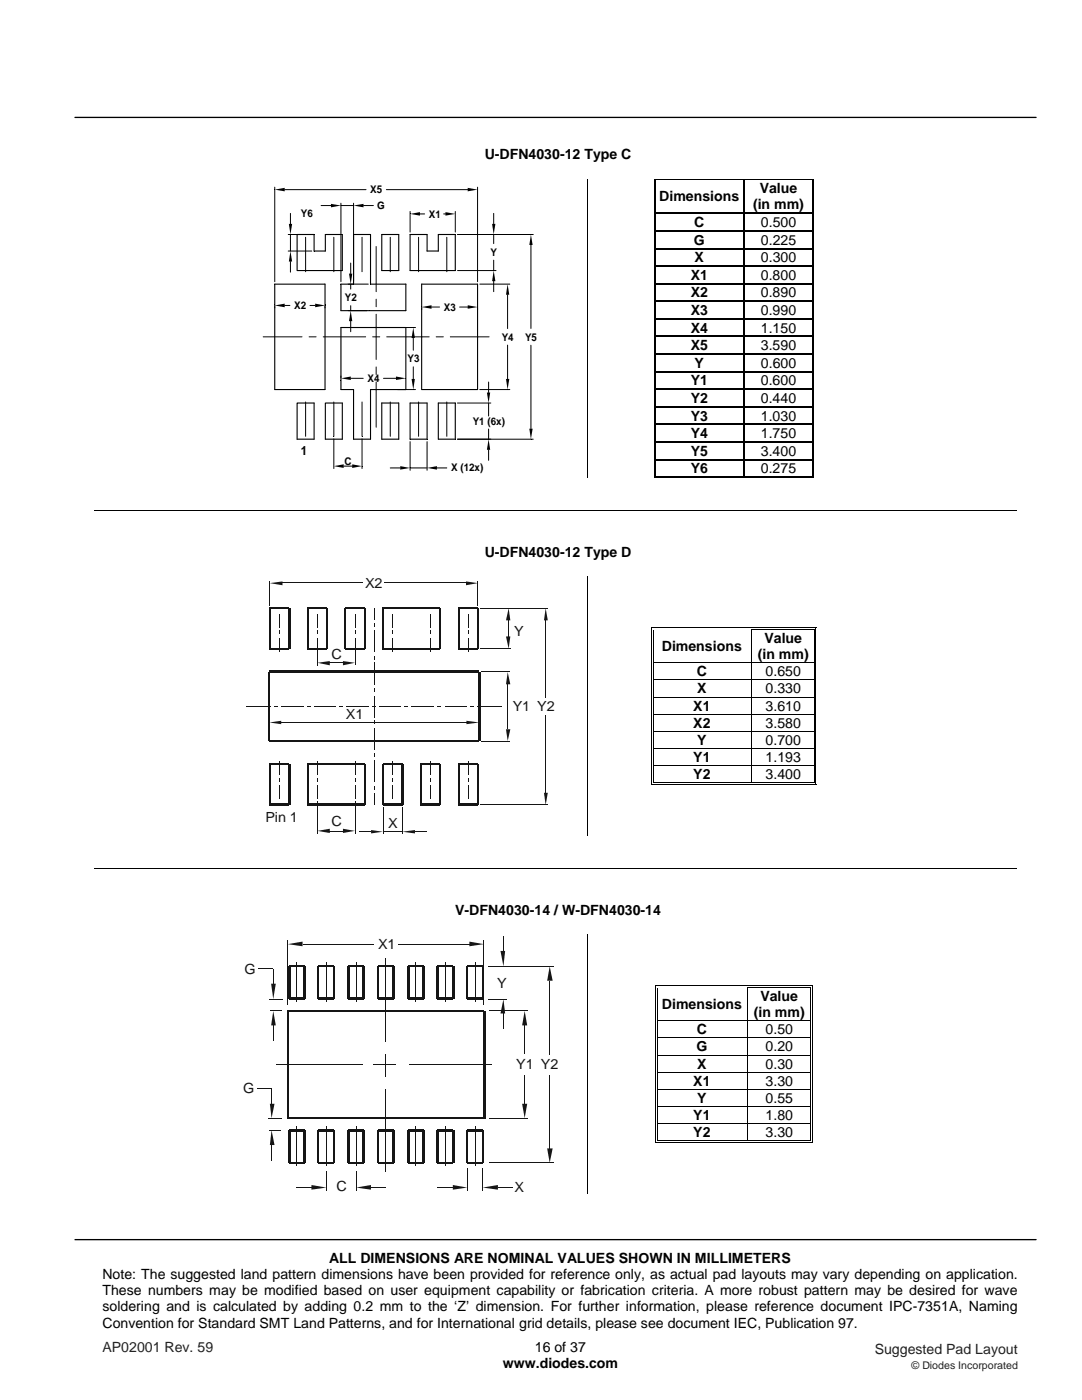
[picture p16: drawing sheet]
<svg xmlns="http://www.w3.org/2000/svg" width="216mm" height="279mm" viewBox="0 0 216 279" stroke-linecap="round" stroke-linejoin="round" font-family="sans-serif">
<defs><g id="words">
<g font-size="2.8">
<text x="96.7" y="31.8">U-DFN4030-12 Type C</text>
<text x="131.6" y="40.2">Dimensions</text>
<text x="150.3" y="41.8">(in mm)</text>
<text x="151.6" y="38.6">Value</text>
<text x="138.5" y="45.3">C</text>
<text x="151.8" y="45.3">0.500</text>
<text x="138.5" y="48.8">G</text>
<text x="138.6" y="52.3">X</text>
<text x="151.8" y="52.3">0.300</text>
<text x="151.8" y="48.8">0.225</text>
<text x="137.8" y="55.9">X1</text>
<text x="137.8" y="59.4">X2</text>
<text x="151.8" y="55.9">0.800</text>
<text x="151.8" y="59.4">0.890</text>
<text x="137.8" y="62.9">X3</text>
<text x="151.8" y="62.9">0.990</text>
<text x="137.8" y="66.4">X4</text>
<text x="137.8" y="69.9">X5</text>
<text x="151.8" y="66.4">1.150</text>
<text x="151.8" y="69.9">3.590</text>
<text x="137.8" y="76.9">Y1</text>
<text x="138.6" y="73.4">Y</text>
<text x="151.8" y="76.9">0.600</text>
<text x="151.8" y="73.4">0.600</text>
<text x="137.8" y="80.4">Y2</text>
<text x="137.8" y="83.9">Y3</text>
<text x="151.8" y="80.4">0.440</text>
<text x="151.8" y="83.9">1.030</text>
<text x="137.8" y="87.4">Y4</text>
<text x="151.8" y="87.4">1.750</text>
<text x="137.8" y="91">Y5</text>
<text x="137.8" y="94.5">Y6</text>
<text x="151.8" y="91">3.400</text>
<text x="151.8" y="94.5">0.275</text>
<text x="96.7" y="111.1">U-DFN4030-12 Type D</text>
<text x="132.1" y="129.9">Dimensions</text>
<text x="151.2" y="131.6">(in mm)</text>
<text x="152.5" y="128.3">Value</text>
<text x="139" y="135">C</text>
<text x="152.8" y="135">0.650</text>
<text x="138.3" y="141.8">X1</text>
<text x="139.1" y="138.4">X</text>
<text x="152.8" y="141.8">3.610</text>
<text x="152.8" y="138.4">0.330</text>
<text x="138.3" y="145.2">X2</text>
<text x="139.1" y="148.7">Y</text>
<text x="152.8" y="145.2">3.580</text>
<text x="152.8" y="148.7">0.700</text>
<text x="138.3" y="152.1">Y1</text>
<text x="138.3" y="155.5">Y2</text>
<text x="152.8" y="152.1">1.193</text>
<text x="152.8" y="155.5">3.400</text>
<text x="90.8" y="182.6">V-DFN4030-14 / W-DFN4030-14</text>
<text x="132.1" y="201.4">Dimensions</text>
<text x="150.4" y="203">(in mm)</text>
<text x="151.7" y="199.7">Value</text>
<text x="139" y="209.8">G</text>
<text x="139.1" y="206.4">C</text>
<text x="152.8" y="209.8">0.20</text>
<text x="152.8" y="206.4">0.50</text>
<text x="139.1" y="213.3">X</text>
<text x="152.8" y="213.3">0.30</text>
<text x="138.3" y="216.7">X1</text>
<text x="139.1" y="220.1">Y</text>
<text x="152.8" y="216.7">3.30</text>
<text x="152.8" y="220.1">0.55</text>
<text x="138.3" y="223.5">Y1</text>
<text x="138.3" y="226.9">Y2</text>
<text x="152.8" y="223.5">1.80</text>
<text x="152.8" y="226.9">3.30</text>
<text x="65.7" y="252">ALL DIMENSIONS ARE NOMINAL VALUES SHOWN IN MILLIMETERS</text>
<text x="20.4" y="255.2">Note: The suggested land pattern dimensions have been provided for reference only, as actual pad layouts may vary depending on application.</text>
<text x="20.4" y="258.5">These numbers may be modified based on user equipment capability or fabrication criteria. A more robust pattern may be desired for wave</text>
<text x="20.4" y="261.7">soldering and is calculated by adding 0.2 mm to the ‘Z’ dimension. For further information, please reference document IPC-7351A, Naming</text>
<text x="20.4" y="265">Convention for Standard SMT Land Patterns, and for International grid details, please see document IEC, Publication 97.</text>
<text x="106.7" y="269.8">16 of 37</text>
<text x="100.3" y="273.1">www.diodes.com</text>
</g>
<g font-size="2.8" fill="#131516">
<text x="72.9" y="117.4">X2</text>
<text x="66.1" y="131.6">C</text>
<text x="102.6" y="126.9">Y</text>
<text x="69" y="143.5">X1</text>
<text x="102.3" y="141.8">Y1 Y2</text>
<text x="53" y="164">Pin 1</text>
<text x="66.1" y="164.8">C</text>
<text x="77.4" y="165.2">X</text>
<text x="75.5" y="189.4">X1</text>
<text x="48.8" y="194.4">G</text>
<text x="99.2" y="197.1">Y</text>
<text x="103" y="213.4">Y1 Y2</text>
<text x="48.5" y="218.2">G</text>
<text x="67.2" y="237.6">C</text>
<text x="102.7" y="237.9">X</text>
</g>
<g font-size="2.8" fill="#231f20">
<text x="20.4" y="269.8">AP02001 Rev. 59</text>
<text x="174.5" y="270.2">Suggested Pad Layout</text>
</g>
<text font-size="2.5" x="60" y="90.8">1</text>
<g font-size="2.1">
<text x="73.9" y="38.6">X5</text>
<text x="75.3" y="41.8">G</text>
<text x="60" y="43.3">Y6</text>
<text x="85.6" y="43.5">X1</text>
<text x="97.9" y="51">Y</text>
<text x="58.7" y="61.7">X2</text>
<text x="68.8" y="60.1">Y2</text>
<text x="88.6" y="62">X3</text>
<text x="100.1" y="68">Y4</text>
<text x="104.8" y="68">Y5</text>
<text x="73.3" y="76.3">X4</text>
<text x="81.3" y="72.3">Y3</text>
<text x="94.3" y="84.9">Y1 (6x)</text>
<text x="68.7" y="92.7">C</text>
<text x="90" y="93.9">X (12x)</text>
</g>
<text font-size="2.1" fill="#231f20" x="181.9" y="273.1">© Diodes Incorporated</text>
</g></defs>
<path d="M15 23.4h191.7M15 247.4h191.7" fill="none" stroke="#000" stroke-width=".26"/>
<g fill="#000">
<path d="M130.5 35.7l.1 .3zM130.5 35.7l.2 .1zM130.7 35.9v.1zM148.4 36h.2zM148.4 35.7l.2 .1zM148.4 35.9l.2 .1zM162.1 35.7l.2 .1zM162.1 35.9l.1 .1zM162.3 35.7v.3zM130.5 42.5l.1 .2zM130.5 46l.1 .2zM130.5 49.5l.1 .2z"/>
<path d="M130.5 53l.1 .3zM130.5 56.5l.1 .3zM130.7 42.5v.2zM130.7 46v.2zM130.7 49.5v.2zM130.7 53v.3zM130.7 56.5v.3zM148.4 42.5h.2v.2h-.2zM148.4 46h.2v.2h-.2zM148.4 49.5h.2v.2h-.2zM148.4 53h.2v.3h-.2zM148.4 56.5h.2v.3h-.2z"/>
<path d="M162.1 42.5l.1 .2zM162.1 46l.1 .2zM162.1 49.5l.1 .2zM162.1 53l.1 .3zM162.1 56.5l.1 .3zM162.3 42.5v.2zM162.3 46v.2zM162.3 49.5v.2zM162.3 53v.3zM162.3 56.5v.3zM130.5 60l.1 .3zM130.5 63.5l.1 .3z"/>
<path d="M130.5 67l.1 .3zM130.5 70.5l.1 .3zM130.5 74l.1 .3zM130.5 77.6l.1 .2zM130.7 60v.3zM130.7 63.5v.3zM130.7 67v.3zM130.7 70.5v.3zM130.7 74v.3zM130.7 77.6v.2zM148.4 60h.2v.3h-.2zM148.4 63.5h.2v.3h-.2z"/>
<path d="M148.4 67h.2v.3h-.2zM148.4 70.5h.2v.3h-.2zM148.4 74h.2v.3h-.2zM148.4 77.6h.2v.2h-.2zM162.1 60l.1 .3zM162.1 63.5l.1 .3zM162.1 67l.1 .3zM162.1 70.5l.1 .3zM162.1 74l.1 .3zM162.1 77.6l.1 .2zM162.3 60v.3zM162.3 63.5v.3z"/>
<path d="M162.3 67v.3zM162.3 70.5v.3zM162.3 74v.3zM162.3 77.6v.2zM130.5 81.1l.1 .2zM130.5 84.6l.1 .3zM130.5 88.1l.1 .2zM130.5 91.6l.1 .3zM130.5 95.3l.2 .1zM130.7 81.1v.2zM130.7 84.6v.3zM130.7 88.1v.2z"/>
<path d="M130.7 91.6v.3zM130.7 95.1v.1zM148.4 81.1h.2v.2h-.2zM148.4 84.6h.2v.3h-.2zM148.4 88.1h.2v.2h-.2zM148.4 91.6h.2v.3h-.2zM162.1 81.1l.1 .2zM162.1 84.6l.1 .3zM162.1 88.1l.1 .2zM162.1 91.6l.1 .3zM162.1 95.3l.2 .1zM162.1 95.1l.1 .1z"/>
<path d="M162.3 81.1v.2zM162.3 84.6v.3zM162.3 88.1v.2zM162.3 91.6v.3zM162.3 95.1v.3z"/>
</g>
<g fill="none" stroke="#000" stroke-width=".2">
<path d="M117.2 35.7v59.7M130.5 36v6.5M130.7 36v6.5M130.7 35.8h17.7M130.7 35.9h17.7M148.6 35.8h13.5M148.6 35.9h13.5M162.1 36v6.5M162.3 36v6.5M130.5 42.7v3.3M130.5 46.2v3.3M130.5 49.7v3.3"/>
<path d="M130.5 53.3v3.2M130.5 56.8v3.2M130.7 42.7v3.3M130.7 46.2v3.3M130.7 49.7v3.3M130.7 53.3v3.2M130.7 56.8v3.2M162.1 42.7v3.3M162.1 46.2v3.3M162.1 49.7v3.3M162.1 53.3v3.2M162.1 56.8v3.2"/>
<path d="M162.3 42.7v3.3M162.3 46.2v3.3M162.3 49.7v3.3M162.3 53.3v3.2M162.3 56.8v3.2M130.5 60.3v3.2M130.5 63.8v3.2M130.5 67.3v3.2M130.5 70.8v3.2M130.5 74.3v3.3M130.5 77.8v3.3M130.7 60.3v3.2"/>
<path d="M130.7 63.8v3.2M130.7 67.3v3.2M130.7 70.8v3.2M130.7 74.3v3.3M130.7 77.8v3.3M162.1 60.3v3.2M162.1 63.8v3.2M162.1 67.3v3.2M162.1 70.8v3.2M162.1 74.3v3.3M162.1 77.8v3.3M162.3 60.3v3.2"/>
<path d="M162.3 63.8v3.2M162.3 67.3v3.2M162.3 70.8v3.2M162.3 74.3v3.3M162.3 77.8v3.3M130.5 81.3v3.3M130.5 84.9v3.2M130.5 88.3v3.3M130.5 91.9v3.5M130.7 81.3v3.3M130.7 84.9v3.2M130.7 88.3v3.3"/>
<path d="M130.7 91.9v3.2M130.7 95.3h31.4M130.7 95.1h17.7M148.6 95.1h13.5M162.1 81.3v3.3M162.1 84.9v3.2M162.1 88.3v3.3M162.1 91.9v3.2M162.3 81.3v3.3M162.3 84.9v3.2M162.3 88.3v3.3M162.3 91.9v3.2"/>
<path d="M18.8 101.9h184.1"/>
</g>
<g fill="none" stroke="#000" stroke-width=".25">
<path d="M148.5 36v6.5M130.7 42.6h17.7M130.7 46.1h17.7M130.7 49.6h17.7M130.7 53.1h17.7M130.7 56.6h17.7M148.5 42.7v3.3M148.5 46.2v3.3M148.5 49.7v3.3M148.5 53.3v3.2M148.5 56.8v3.2M148.6 42.6h13.5"/>
<path d="M148.6 46.1h13.5M148.6 49.6h13.5M148.6 53.1h13.5M148.6 56.6h13.5M130.7 60.1h17.7M130.7 63.6h17.7M130.7 67.1h17.7M130.7 70.7h17.7M130.7 74.2h17.7M130.7 77.7h17.7M148.5 60.3v3.2M148.5 63.8v3.2"/>
<path d="M148.5 67.3v3.2M148.5 70.8v3.2M148.5 74.3v3.3M148.5 77.8v3.3M148.6 60.1h13.5M148.6 63.6h13.5M148.6 67.1h13.5M148.6 70.7h13.5M148.6 74.2h13.5M148.6 77.7h13.5M130.7 81.2h17.7M130.7 84.7h17.7"/>
<path d="M130.7 88.2h17.7M130.7 91.7h17.7M148.5 81.3v3.3M148.5 84.9v3.2M148.5 88.3v3.3M148.5 91.9v3.3M148.6 81.2h13.5M148.6 84.7h13.5M148.6 88.2h13.5M148.6 91.7h13.5"/>
</g>
<g fill="#fff">
<path d="M130.5 125.7h19.4v6.5h-19.4z"/>
<path d="M130.9 127.3h18.3v3.3h-18.3z"/>
</g>
<path d="M129.9 125.2h.2v.5h-.2zM129.9 125.2h.6v.1h-.6zM130.3 125.5h.2v.2h-.2z" fill="#000"/>
<path d="M130.5 125.2h19.4M130.5 125.6h19.4" fill="none" stroke="#000" stroke-width=".2"/>
<path d="M130.5 125.7h19.4z" fill="#fff"/>
<path d="M149.9 125.7h.1zM149.9 125.2h.5v.1h-.5zM149.9 125.5h.5v.2h-.5zM162.4 125.2h.5v.1h-.5zM162.4 125.5h.2v.2h-.2zM162.7 125.2h.2v.5h-.2z" fill="#000"/>
<path d="M130 125.7v6.5M130.4 125.7v6.5M149.9 125.7v6.5M150.4 125.2h12M150.4 125.6h12M162.5 125.7v6.5M162.8 125.7v6.5" fill="none" stroke="#000" stroke-width=".2"/>
<g fill="#fff">
<path d="M130.5 132.4h19.4v3.2h-19.4z"/>
<path d="M130.9 132.4h18.3v3.2h-18.3z"/>
</g>
<g fill="#000">
<path d="M129.9 132.2h.2v.2h-.2zM129.9 135.6h.2v.2h-.2zM129.9 139h.2v.2h-.2zM130.3 132.2h.2v.2h-.2zM130.3 135.6h.2v.2h-.2zM130.3 139h.2v.2h-.2zM162.4 132.2h.2v.2h-.2zM162.4 135.6h.2v.2h-.2zM162.4 139h.2v.2h-.2zM162.7 132.2h.2v.2h-.2zM162.7 135.6h.2v.2h-.2zM162.7 139h.2v.2h-.2z"/>
<path d="M129.9 142.5h.2v.1h-.2zM129.9 145.9h.2v.1h-.2zM130.3 142.5h.2v.1h-.2zM130.3 145.9h.2v.1h-.2zM162.4 142.5h.2v.1h-.2zM162.4 145.9h.2v.1h-.2zM162.7 142.5h.2v.1h-.2zM162.7 145.9h.2v.1h-.2z"/>
</g>
<g fill="none" stroke="#000" stroke-width=".2">
<path d="M130 132.4v3.2M130 135.8v3.2M130 139.2v3.3M130.4 132.4v3.2M130.4 135.8v3.2M130.4 139.2v3.3M130.5 132.3h31.9M130.5 135.7h31.9M130.5 139.1h31.9M149.9 132.4v3.2M149.9 135.8v3.2M149.9 139.2v3.3"/>
<path d="M162.5 132.4v3.2M162.5 135.8v3.2M162.5 139.2v3.3M162.8 132.4v3.2M162.8 135.8v3.2M162.8 139.2v3.3M130 142.6v3.3M130 146v3.3M130.4 142.6v3.3M130.4 146v3.3M130.5 142.5h31.9M130.5 146h31.9"/>
<path d="M149.9 142.6v3.3M149.9 146v3.3M162.5 142.6v3.3M162.5 146v3.3M162.8 142.6v3.3M162.8 146v3.3"/>
</g>
<g fill="#fff">
<path d="M130.5 149.5h19.4v3.2h-19.4z"/>
<path d="M130.9 149.5h18.3v3.2h-18.3z"/>
</g>
<path d="M129.9 149.3h.2v.2h-.2zM130.3 149.3h.2v.2h-.2zM162.4 149.3h.2v.2h-.2zM162.7 149.3h.2v.2h-.2z" fill="#000"/>
<path d="M130 149.5v3.2M130.4 149.5v3.2M130.5 149.4h31.9M149.9 149.5v3.2M162.5 149.5v3.2M162.8 149.5v3.2" fill="none" stroke="#000" stroke-width=".2"/>
<g fill="#fff">
<path d="M130.5 152.9h19.4v3.2h-19.4z"/>
<path d="M130.9 152.9h18.3v3.2h-18.3z"/>
</g>
<path d="M129.9 152.7h.2v.2h-.2zM129.9 156.5h.6v.2h-.6zM130.3 152.7h.2v.2h-.2zM130.3 156.2h.2v.1h-.2zM149.9 156.2h.5v.1h-.5zM162.4 152.7h.2v.2h-.2zM162.4 156.5h.5v.2h-.5zM162.4 156.2h.2v.1h-.2zM162.7 152.7h.2v.2h-.2zM162.7 156.2h.2v.5h-.2z" fill="#000"/>
<path d="M117.2 115v51.8M130 152.9v3.8M130.4 152.9v3.3M130.5 152.8h31.9M130.5 156.6h31.9M130.5 156.3h19.4M149.9 152.9v3.3M150.4 156.3h12M162.5 152.9v3.3M162.8 152.9v3.3M18.8 173.4h184.1" fill="none" stroke="#000" stroke-width=".2"/>
<g fill="#fff">
<path d="M131.3 197.1h17.8v6.5h-17.8z"/>
<path d="M131.7 198.8h16.7v3.2h-16.7z"/>
</g>
<path d="M130.7 196.6h.2v.5h-.2zM130.7 196.6h.6v.2h-.6zM131.1 197h.2v.1h-.2z" fill="#000"/>
<path d="M131.3 196.7h17.8M131.3 197h17.8" fill="none" stroke="#000" stroke-width=".2"/>
<path d="M131.3 197.1h17.8z" fill="#fff"/>
<path d="M149.1 197.1h.1zM149.1 196.6h.5v.2h-.5zM149.1 197h.5v.1h-.5zM161.6 196.6h.5v.2h-.5zM161.6 197h.2v.1h-.2zM161.9 196.6h.2v.5h-.2z" fill="#000"/>
<path d="M130.8 197.1v6.5M131.2 197.1v6.5M149.2 197.1v6.5M149.6 196.7h12M149.6 197h12M161.7 197.1v6.5M162 197.1v6.5" fill="none" stroke="#000" stroke-width=".2"/>
<g fill="#fff">
<path d="M131.3 203.8h17.8v3.3h-17.8z"/>
<path d="M131.7 203.8h16.7v3.3h-16.7z"/>
</g>
<g fill="#000">
<path d="M130.7 203.6h.2v.2h-.2zM130.7 207.1h.2v.1h-.2zM130.7 210.5h.2v.2h-.2zM130.7 213.9h.2v.2h-.2zM130.7 217.3h.2v.2h-.2zM131.1 203.6h.2v.2h-.2zM131.1 207.1h.2v.1h-.2zM131.1 210.5h.2v.2h-.2zM131.1 213.9h.2v.2h-.2zM131.1 217.3h.2v.2h-.2zM161.6 203.6h.2v.2h-.2zM161.6 207.1h.2v.1h-.2z"/>
<path d="M161.6 210.5h.2v.2h-.2zM161.6 213.9h.2v.2h-.2zM161.6 217.3h.2v.2h-.2zM161.9 203.6h.2v.2h-.2zM161.9 207.1h.2v.1h-.2zM161.9 210.5h.2v.2h-.2zM161.9 213.9h.2v.2h-.2zM161.9 217.3h.2v.2h-.2z"/>
</g>
<g fill="none" stroke="#000" stroke-width=".2">
<path d="M130.8 203.8v3.3M130.8 207.2v3.3M130.8 210.7v3.2M130.8 214.1v3.2M130.8 217.5v3.2M131.2 203.8v3.3M131.2 207.2v3.3M131.2 210.7v3.2M131.2 214.1v3.2M131.2 217.5v3.2M131.3 203.7h30.3M131.3 207.1h30.3"/>
<path d="M131.3 210.6h30.3M131.3 214h30.3M131.3 217.4h30.3M149.2 203.8v3.3M149.2 207.2v3.3M149.2 210.7v3.2M149.2 214.1v3.2M149.2 217.5v3.2M161.7 203.8v3.3M161.7 207.2v3.3M161.7 210.7v3.2M161.7 214.1v3.2"/>
<path d="M161.7 217.5v3.2M162 203.8v3.3M162 207.2v3.3M162 210.7v3.2M162 214.1v3.2M162 217.5v3.2"/>
</g>
<g fill="#fff">
<path d="M131.3 220.9h17.8v3.3h-17.8z"/>
<path d="M131.7 220.9h16.7v3.3h-16.7z"/>
</g>
<path d="M130.7 220.7h.2v.2h-.2zM131.1 220.7h.2v.2h-.2zM161.6 220.7h.2v.2h-.2zM161.9 220.7h.2v.2h-.2z" fill="#000"/>
<path d="M130.8 220.9v3.3M131.2 220.9v3.3M131.3 220.8h30.3M149.2 220.9v3.3M161.7 220.9v3.3M162 220.9v3.3" fill="none" stroke="#000" stroke-width=".2"/>
<g fill="#fff">
<path d="M131.3 224.3h17.8v3.3h-17.8z"/>
<path d="M131.7 224.3h16.7v3.3h-16.7z"/>
</g>
<path d="M130.7 224.2h.2v.1h-.2zM130.7 227.9h.6v.2h-.6zM131.1 224.2h.2v.1h-.2zM131.1 227.6h.2v.2h-.2zM149.1 227.6h.5v.2h-.5zM161.6 224.2h.2v.1h-.2zM161.6 227.9h.5v.2h-.5zM161.6 227.6h.2v.2h-.2zM161.9 224.2h.2v.1h-.2zM161.9 227.6h.2v.5h-.2z" fill="#000"/>
<g fill="none" stroke="#000" stroke-width=".2">
<path d="M54.8 37.4v18.8M56.8 37.8h16.2M77.1 37.8h16.2M95.3 37.4v18.8M57.5 50.1h4.7M57.5 46.8h4.7M58 42.6v2.1M58 46.8v3.3M58 52.2v2.1M61 47.3v6.9M64.1 41h1.9M66.6 47.3v6.9"/>
<path d="M68 40.6v15.6M68 41h2.5M69.5 56.7h4M70 52.5v2.1M70 56.7v1M70.5 40.6v15.6M72.2 47.3v6.9M72.5 41h2M75.1 49.2v9M75.1 59.7v1.5M77.9 47.3v6.9M81.8 42.2v4.1"/>
<path d="M83.5 47.3v6.9M83.8 42.7h.9M88.5 42.7h.4M89.2 47.3v6.9M90.8 42.2v4.1M91.3 46.8h15.1M91.3 54h7.7M95.7 56.7h6M98.5 42.6v2.1M98.5 46.8v1.8M98.5 51.9v2.1M98.5 56.1v2.1"/>
<path d="M101.3 58.8v6.8M105.9 48.9v16.7M52.5 67.2h7.8M54.8 61.2v.2M56.8 61h1M61.7 67.2h1.4M61.8 61h1.1M64.5 67.2h8.5M64.9 61.2v.2M68 75v.4M69.5 62h3.7M70 61v1"/>
<path d="M70 64.1v2.1M70 75.5h2.5M74.4 67.2h1.4M75.1 62.7v9M75.1 73.2v1.5M75.1 76.2v9.1M76.5 75.5h2.5M77.2 67.2h8.4M79.3 77.7h3.6M79.3 65.4h3.6M82.5 67.5v2.4M82.5 73.2v2.4"/>
<path d="M84.1 61.6v.2M86.1 61.3h1.6M87 67.2h1.5M89.9 67.2h7.7M91.7 61.3h1.6M95.3 61.6v.2M95.7 77.7h6M97.5 76.2v2.1M101.3 68.9v6.7M105.9 68.9v16.7M61 80.2v6.9M66.6 80.2v6.9"/>
<path d="M66.6 87.6v5.9M68.6 93h1.7M72.2 80.2v6.9M72.2 87.6v5.9M77.9 93.4h2M77.9 80.2v6.9M81.8 88.1v5.8M81.8 93.4h3.4M83.5 80.2v6.9M85.2 88.1v5.8M87.2 93.4h2M89.2 80.2v6.9"/>
<path d="M91.3 87.7h15.1M91.3 80.4h6.6M97.5 80.4v2.6M97.5 85.6v2.1M97.5 89.8v2.1M117.2 186.5v51.8M130.8 224.3v3.8M131.2 224.3v3.3M131.3 224.3h30.3M131.3 228h30.3M131.3 227.7h17.8M149.2 224.3v3.3"/>
<path d="M149.6 227.7h12M161.7 224.3v3.3M162 224.3v3.3"/>
</g>
<g fill="#000">
<path d="M54.8 37.8l2-.3v.7zM93.3 37.5l2 .3-2 .4zM58 50.1l.3 2.1h-.7zM57.6 44.7h.7l-.3 2.1zM66 40.7l2 .3-2 .4zM69.6 54.6h.7l-.3 2.1zM70.5 41l2-.3v.7zM81.8 42.7l2-.4v.7zM88.9 42.3l1.9 .4-1.9 .3zM98.2 44.7h.6l-.3 2.1zM98.5 54l.3 2.1h-.6zM101.3 56.7l.3 2.1h-.6z"/>
<path d="M105.9 46.8l.4 2.1h-.7zM54.8 61l2-.4v.7zM62.9 60.6l2 .4-2 .3zM70 62l.3 2.1h-.7zM68 75.5l2-.4v.7zM79 75.1l2 .4-2 .3zM82.5 65.4l.3 2.1h-.7zM82.1 75.6h.7l-.3 2.1zM84.1 61.3l2-.4v.7zM93.3 60.9l2 .4-2 .3zM97.2 78.3h.6l-.3 2.1zM101 75.6h.6l-.3 2.1z"/>
<path d="M66.6 93l2-.3v.7zM70.3 92.7l1.9 .3-1.9 .4zM79.9 93l1.9 .4-1.9 .3zM85.2 93.4l2-.4v.7zM97.5 87.7l.3 2.1h-.6zM105.6 85.6h.7l-.4 2.1z"/>
</g>
<path d="M54.8 56.7h10.1v21h-10.1zM59.3 46.8h3.4v3.3h2.2v-3.3h3.4v7.2h-9zM70.5 46.8h3.4v9.9h7.1v5.3h-13v-5.3h2.5zM76.2 46.8h3.4v7.2h-3.4zM81.8 46.8h3.4v3.3h2.3v-3.3h3.3v7.2h-9zM84.1 56.7h11.2v21h-11.2zM68 65.4h13v12.3h-7.1v10h-3.4v-10h-2.5zM59.3 80.4h3.4v7.3h-3.4zM64.9 80.4h3.4v7.3h-3.4zM76.2 80.4h3.4v7.3h-3.4zM81.8 80.4h3.4v7.3h-3.4zM87.5 80.4h3.3v7.3h-3.3z" fill="none" stroke="#000" stroke-width=".22"/>
<path d="M63.3 159.9v6.4M70.9 159.8v6.5M65.8 165.9h2.6" fill="none" stroke="#131516" stroke-width=".2"/>
<g fill="#131516">
<path d="M63.3 165.8l2.5-.4v.8z"/>
<path d="M68.4 165.4l2.4 .4-2.4 .4z"/>
</g>
<path d="M71.7 166h2.3M76.4 166h3.8M76.5 161.1v5.3M80.3 161.1v5.3M82.8 166h2.4" fill="none" stroke="#131516" stroke-width=".2"/>
<g fill="#131516">
<path d="M74 165.7l2.4 .3-2.4 .3z"/>
<path d="M80.2 166l2.6-.3v.6z"/>
</g>
<path d="M96.1 134.1h5.7M101.3 136.6v8.9M96.1 147.9h5.7" fill="none" stroke="#131516" stroke-width=".2"/>
<g fill="#131516">
<path d="M101 145.5h.8l-.5 2.4z"/>
<path d="M101.3 134.1l.5 2.5h-.8z"/>
</g>
<path d="M95.8 121.4h13.5M108.8 123.8v15.6M108.8 142.7v15.5M95.8 160.6h13.5" fill="none" stroke="#131516" stroke-width=".2"/>
<g fill="#131516">
<path d="M108.9 121.4l.4 2.4h-.8z"/>
<path d="M108.5 158.2h.8l-.4 2.5z"/>
</g>
<path d="M95.8 121.4h6M95.8 129.4h6M101.4 123.8v3.2" fill="none" stroke="#131516" stroke-width=".2"/>
<g fill="#131516">
<path d="M101.5 121.4l.3 2.4h-.8z"/>
<path d="M101 127h.8l-.3 2.5z"/>
</g>
<path d="M53.7 143.8v3.6M56.1 144.2h37M95.6 143.8v3.6" fill="none" stroke="#131516" stroke-width=".2"/>
<g fill="#131516">
<path d="M53.7 144.2l2.4-.4v.7z"/>
<path d="M93.1 143.8l2.5 .4-2.5 .3z"/>
</g>
<path d="M53.9 116v4.9M56.4 116.3h16M76.7 116.3h16.3M95.3 116v4.9" fill="none" stroke="#131516" stroke-width=".2"/>
<g fill="#131516">
<path d="M93 116l2.4 .4-2.4 .4z"/>
<path d="M53.8 116.4l2.6-.4v.8z"/>
</g>
<path d="M95.2 141h4.9" fill="none" stroke="#131516" stroke-width=".2"/>
<path d="M93.7 140.9h.8v.2h-.8z" fill="#131516"/>
<path d="M88.7 141h4.4" fill="none" stroke="#131516" stroke-width=".2"/>
<path d="M87.3 140.9h.8v.2h-.8z" fill="#131516"/>
<path d="M82.2 141h4.4" fill="none" stroke="#131516" stroke-width=".2"/>
<path d="M80.8 140.9h.6v.2h-.6z" fill="#131516"/>
<path d="M75.7 141h4.4" fill="none" stroke="#131516" stroke-width=".2"/>
<path d="M74.3 140.9h.7v.2h-.7z" fill="#131516"/>
<path d="M69.2 141h4.4" fill="none" stroke="#131516" stroke-width=".2"/>
<path d="M67.8 140.9h.6v.2h-.6z" fill="#131516"/>
<path d="M62.7 141h4.3" fill="none" stroke="#131516" stroke-width=".2"/>
<path d="M61.3 140.9h.7v.2h-.7z" fill="#131516"/>
<path d="M56.1 141h4.4" fill="none" stroke="#131516" stroke-width=".2"/>
<path d="M54.7 140.9h.7v.2h-.7z" fill="#131516"/>
<path d="M49.1 141h4.9M74.7 158.4v2.3" fill="none" stroke="#131516" stroke-width=".2"/>
<path d="M74.6 157l.1 .6z" fill="#131516"/>
<path d="M74.7 151.8v4.3" fill="none" stroke="#131516" stroke-width=".2"/>
<path d="M74.6 150.3l.1 .8z" fill="#131516"/>
<path d="M74.7 145.3v4.4" fill="none" stroke="#131516" stroke-width=".2"/>
<path d="M74.6 143.8l.1 .7z" fill="#131516"/>
<path d="M74.7 138.9v4.3" fill="none" stroke="#131516" stroke-width=".2"/>
<path d="M74.6 137.4l.1 .7z" fill="#131516"/>
<path d="M74.7 132.3v4.4" fill="none" stroke="#131516" stroke-width=".2"/>
<path d="M74.6 130.9l.1 .7z" fill="#131516"/>
<path d="M74.7 125.8v4.4" fill="none" stroke="#131516" stroke-width=".2"/>
<path d="M74.6 124.4l.1 .8z" fill="#131516"/>
<path d="M74.7 121.4v2.3M55.8 156.8v2.6" fill="none" stroke="#131516" stroke-width=".2"/>
<path d="M55.7 155.4h.2v.7h-.2z" fill="#131516"/>
<path d="M55.8 152v2.7M63.3 156.8v2.6" fill="none" stroke="#131516" stroke-width=".2"/>
<path d="M63.2 155.4l.1 .7z" fill="#131516"/>
<path d="M63.3 152v2.7M70.9 156.8v2.6" fill="none" stroke="#131516" stroke-width=".2"/>
<path d="M70.8 155.4l.1 .7z" fill="#131516"/>
<path d="M70.9 152v2.7M78.4 156.8v2.6" fill="none" stroke="#131516" stroke-width=".2"/>
<path d="M78.3 155.4h.2v.7h-.2z" fill="#131516"/>
<path d="M78.4 152v2.7M85.9 156.8v2.6" fill="none" stroke="#131516" stroke-width=".2"/>
<path d="M85.9 155.4v.7z" fill="#131516"/>
<path d="M85.9 152v2.7M93.5 156.8v2.6" fill="none" stroke="#131516" stroke-width=".2"/>
<path d="M93.4 155.4l.1 .7z" fill="#131516"/>
<path d="M93.5 122.5v2.7M93.5 152v2.7" fill="none" stroke="#131516" stroke-width=".2"/>
<path d="M93.4 125.8l.1 .8z" fill="#131516"/>
<path d="M85.9 122.5v2.7M93.5 127.4v2.7" fill="none" stroke="#131516" stroke-width=".2"/>
<path d="M85.9 125.8v.8z" fill="#131516"/>
<path d="M78.4 122.5v2.7M85.9 127.4v2.7" fill="none" stroke="#131516" stroke-width=".2"/>
<path d="M78.3 125.8h.2v.8h-.2z" fill="#131516"/>
<path d="M63.3 122.5v2.7M78.4 127.4v2.7" fill="none" stroke="#131516" stroke-width=".2"/>
<path d="M63.2 125.8l.1 .8z" fill="#131516"/>
<path d="M55.8 122.5v2.7M63.3 127.4v2.7" fill="none" stroke="#131516" stroke-width=".2"/>
<path d="M55.7 125.8h.2v.8h-.2z" fill="#131516"/>
<path d="M55.8 127.4v2.7M70.9 122.5v2.7" fill="none" stroke="#131516" stroke-width=".2"/>
<path d="M70.8 125.8l.1 .8z" fill="#131516"/>
<path d="M63.3 128.7v4.1M65.8 132.3h2.6M70.9 127.4v5.4" fill="none" stroke="#131516" stroke-width=".2"/>
<path d="M53.7 134.1v13.8M57.6 121.4h-3.8v8.1h3.8M61.4 121.4h3.8v8.1h-3.8zM68.9 121.4h3.9v8.1h-3.9zM76.4 121.4h11.4v8.1h-11.4M91.5 121.4h3.9v8.1h-3.9zM57.6 152.5h-3.8v8.2M76.4 152.5h3.8M61.4 160.7v-8.2h11.4v8.2M84 160.7v-8.2h3.8v8.2M91.5 160.7v-8.2h3.9v8.2" fill="none" stroke="#131516" stroke-width=".34"/>
<path d="M53.7 134.1h41.9M57.7 121.4v8.1M95.6 134.1v13.8M57.7 152.5v8.2M80.3 152.5v8.2" fill="none" stroke="#131516" stroke-width=".42"/>
<path d="M53.8 160.6h3.8M61.4 160.6h11.4M76.4 160.6h3.8M84 160.6h3.8M91.5 160.6h3.9" fill="none" stroke="#131516" stroke-width=".4"/>
<path d="M76.4 121.4v8.1M76.4 152.5v8.2" fill="none" stroke="#131516" stroke-width=".36"/>
<path d="M53.7 147.9h41.9" fill="none" stroke="#131516" stroke-width=".32"/>
<g fill="#131516">
<path d="M63.3 132.3l2.5-.4v.9z"/>
<path d="M68.4 131.9l2.4 .4-2.4 .5z"/>
</g>
<g fill="#131516">
<path d="M88.2 225.4h1.2v.3h-1.2z"/>
<path d="M82.4 225.4h1.2v.3h-1.2z"/>
<path d="M76.4 225.4h1.2v.3h-1.2z"/>
<path d="M70.5 225.4h1.1v.3h-1.1z"/>
<path d="M64.5 225.4h1.1v.3h-1.1z"/>
<path d="M58.6 225.4h1.2v.3h-1.2z"/>
<path d="M94.2 225.4h1.2v.3h-1.2z"/>
</g>
<path d="M57.7 192.8v6.6M60.7 192.8v6.6M57.7 225.5v6.6M60.7 225.5v6.6" fill="none" stroke="#131516" stroke-width=".42"/>
<g fill="#131516">
<path d="M58.6 199.2h1.2v.3h-1.2z"/>
<path d="M64.5 199.2h1.1v.3h-1.1z"/>
</g>
<path d="M63.5 192.8v6.6M66.6 192.8v6.6M63.5 225.5v6.6M66.6 225.5v6.6" fill="none" stroke="#131516" stroke-width=".34"/>
<path d="M70.5 199.2h1.1v.3h-1.1z" fill="#131516"/>
<path d="M69.5 192.8v6.6M72.5 192.8v6.6M69.5 225.5v6.6M72.5 225.5v6.6" fill="none" stroke="#131516" stroke-width=".42"/>
<path d="M76.4 199.2h1.2v.3h-1.2z" fill="#131516"/>
<path d="M75.5 192.8v6.6M75.5 225.5v6.6" fill="none" stroke="#131516" stroke-width=".34"/>
<path d="M78.5 192.8v6.6M78.5 225.5v6.6" fill="none" stroke="#131516" stroke-width=".42"/>
<path d="M82.4 199.2h1.2v.3h-1.2z" fill="#131516"/>
<path d="M81.4 192.8v6.6M84.5 192.8v6.6M81.4 225.5v6.6M84.5 225.5v6.6" fill="none" stroke="#131516" stroke-width=".42"/>
<path d="M88.2 199.2h1.2v.3h-1.2z" fill="#131516"/>
<path d="M87.3 192.8v6.6M90.5 192.8v6.6M87.3 225.5v6.6M90.5 225.5v6.6" fill="none" stroke="#131516" stroke-width=".42"/>
<path d="M93.2 192.8v6.6M93.2 225.5v6.6" fill="none" stroke="#131516" stroke-width=".34"/>
<path d="M94.2 199.2h1.2v.3h-1.2z" fill="#131516"/>
<g fill="none" stroke="#131516" stroke-width=".34">
<path d="M57.7 192.8h3M63.5 192.8h3.1M69.5 192.8h3.1M75.5 192.8h3M81.5 192.8h3M87.3 192.8h3.1M93.2 192.8h3.1v6.6M96.6 201.8h-39.2v21.4h39.2M57.7 232.1h3M63.5 232.1h3.1M69.5 232.1h3.1M75.5 232.1h3"/>
<path d="M81.5 232.1h3M87.3 232.1h3.1M96.3 225.5v6.6h-3.1"/>
</g>
<path d="M57.7 199.3h3M96.6 201.8v21.4M57.7 225.6h3M63.5 225.6h3.1M69.5 225.6h3.1M75.5 225.6h3M81.5 225.6h3M87.3 225.6h3.1M93.2 225.6h3.1" fill="none" stroke="#131516" stroke-width=".42"/>
<path d="M76.9 191.2v16.7M97.7 192.8h12.8M109.7 195.7v14.7M55 212.4h17.3M74.5 212.4h4.5M76.9 210.4v4.5M76.9 217.5v16.4M81.6 212.4h16.5M109.7 214.5v14.7M97.7 232.1h12.8" fill="none" stroke="#131516" stroke-width=".2"/>
<g fill="#131516">
<path d="M109.7 192.8l.6 2.9h-1.1z"/>
<path d="M109.2 229.2h1.1l-.6 2.9z"/>
</g>
<path d="M63.5 199.3h3.1M69.5 199.3h3.1M75.5 199.3h3M81.5 199.3h3M87.3 199.3h3.1M93.2 199.3h3.1" fill="none" stroke="#131516" stroke-width=".42"/>
<path d="M97.7 201.8h7.7M104.7 204.6v5.8M104.7 214.5v5.8M97.7 223.2h7.7" fill="none" stroke="#131516" stroke-width=".2"/>
<g fill="#131516">
<path d="M104.7 201.8l.5 2.8h-1z"/>
<path d="M104.2 220.3h1l-.5 2.9z"/>
</g>
<path d="M87.3 237h3.1M93.2 233.3v4.4M96.3 233.3v4.4M99.4 237h2.9" fill="none" stroke="#131516" stroke-width=".2"/>
<g fill="#131516">
<path d="M90.4 236.5l2.8 .5-2.8 .4z"/>
<path d="M96.3 237l3.1-.5v.9z"/>
</g>
<path d="M97.5 192.8h3.6M97.5 199.4h3.6M100.4 186.8v3M100.4 202.3v3" fill="none" stroke="#131516" stroke-width=".2"/>
<g fill="#131516">
<path d="M99.9 189.8h.9l-.3 3z"/>
<path d="M100.5 199.4l.3 2.9h-.9z"/>
</g>
<path d="M57.4 187.7v12.9M60.4 188.5h14.1M79.4 188.5h14.3M96.6 187.7v12.9" fill="none" stroke="#131516" stroke-width=".2"/>
<g fill="#131516">
<path d="M57.4 188.4l3-.5v.9z"/>
<path d="M93.7 187.9l2.9 .5-2.9 .4z"/>
</g>
<g fill="none" stroke="#131516" stroke-width=".2">
<path d="M59.1 192.1v7.8M65.1 192.1v7.8M71.1 192.1v7.8M82.9 192.1v7.8M88.9 192.1v7.8M94.9 192.1v7.8M59.1 237h3M59.1 224.8v7.8M65.1 224.8v7.8M65.1 233.8v3.9M71.1 224.8v7.8M71.1 233.8v3.9"/>
<path d="M74 237h2.9M82.9 224.8v7.8M88.9 224.8v7.8M94.9 224.8v7.8"/>
</g>
<g fill="#131516">
<path d="M71.1 237l2.9-.5v.9z"/>
<path d="M62.1 236.5l3 .5-3 .4z"/>
</g>
<path d="M51.6 193.4h2.9M53.8 199.4h2.7M54.5 193.4v2.9M53.8 201.8h2.4M54.5 204.6v3.1" fill="none" stroke="#131516" stroke-width=".2"/>
<g fill="#131516">
<path d="M54.1 196.3h.9l-.5 3.1z"/>
<path d="M54.5 201.8l.5 2.8h-.9z"/>
</g>
<path d="M51.3 217.2h2.9M54.2 217.2v3.1M53.6 223.2h2.6M53.6 225.6h2.4M54.2 228.5v3.1" fill="none" stroke="#131516" stroke-width=".2"/>
<g fill="#131516">
<path d="M53.8 220.3h1l-.6 2.9z"/>
<path d="M54.2 225.5l.6 3h-1z"/>
</g>
<use href="#words"/>
</svg>
